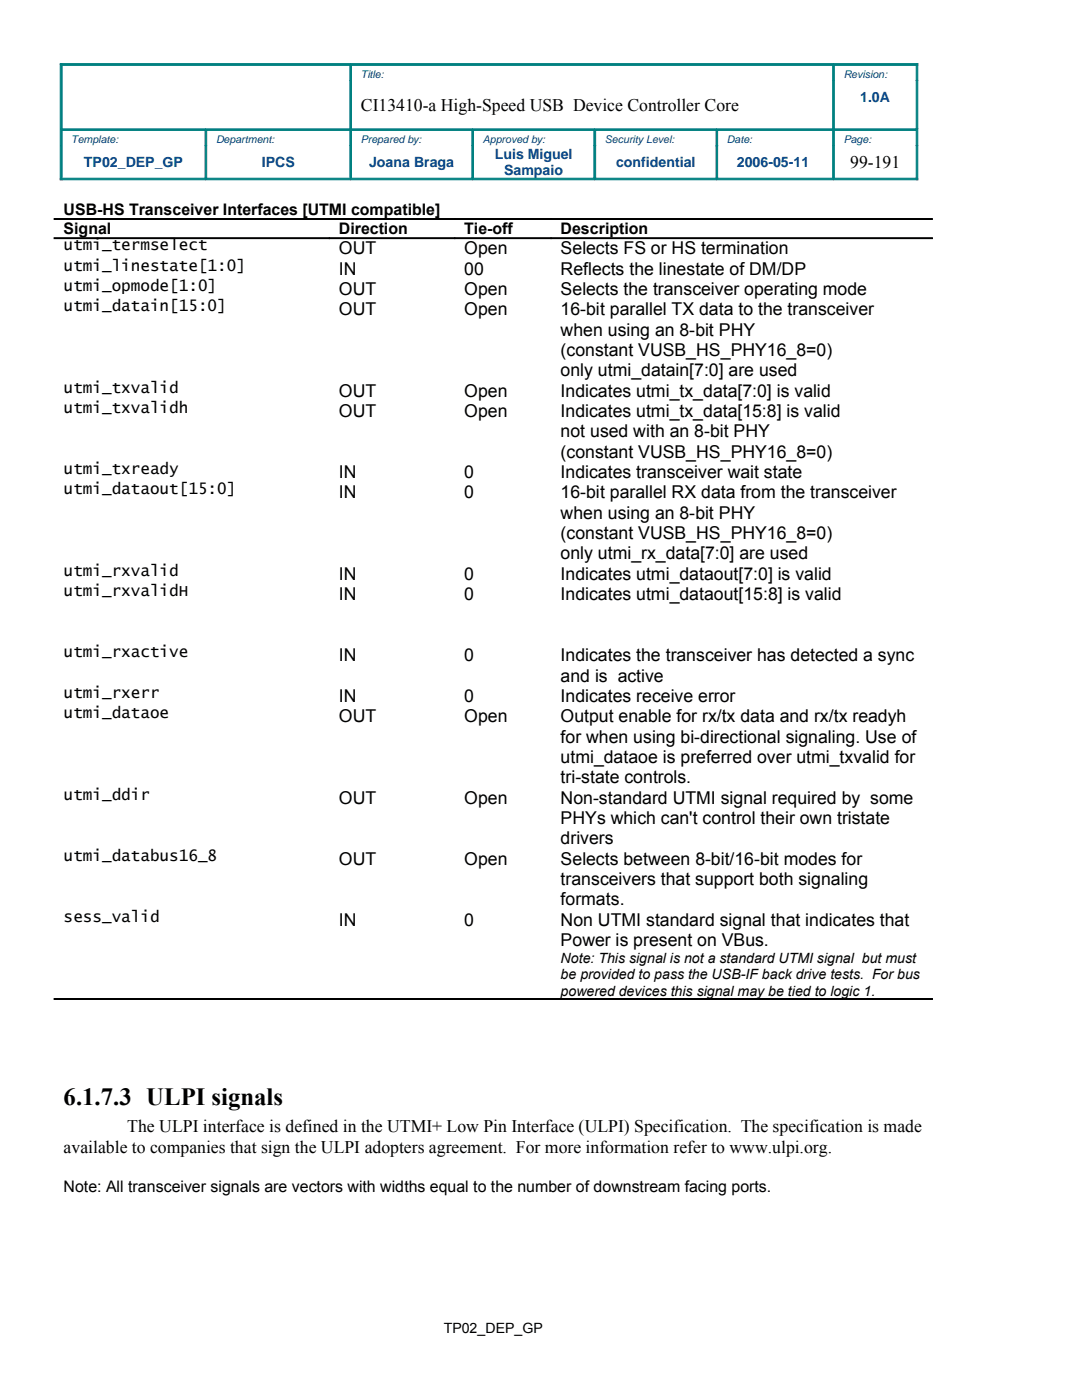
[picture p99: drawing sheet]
<svg xmlns="http://www.w3.org/2000/svg" width="216mm" height="279mm" viewBox="0 0 216 279" stroke-linecap="round" stroke-linejoin="round" font-family="sans-serif">
<defs><g id="words">
<text font-size="4.9" x="12.7" y="220.6">6.1.7.3 ULPI signals</text>
<g font-size="3.5">
<text x="72" y="22.2">CI13410-a High-Speed USB Device Controller Core</text>
<text x="169.7" y="33.5">99-191</text>
<text x="67.6" y="50.8">OUT</text>
<text x="92.6" y="50.8">Open</text>
<text x="111.9" y="50.8">Selects FS or HS termination</text>
<text x="67.6" y="54.8">IN</text>
<text x="67.6" y="58.9">OUT</text>
<text x="92.6" y="54.8">00</text>
<text x="92.6" y="58.9">Open</text>
<text x="111.9" y="54.8">Reflects the linestate of DM/DP</text>
<text x="111.9" y="58.9">Selects the transceiver operating mode</text>
<text x="67.6" y="62.9">OUT</text>
<text x="92.6" y="62.9">Open</text>
<text x="111.9" y="62.9">16-bit parallel TX data to the transceiver</text>
<text x="111.9" y="67">when using an 8-bit PHY</text>
<text x="111.9" y="71">(constant VUSB_HS_PHY16_8=0)</text>
<text x="111.9" y="75.1">only utmi_datain[7:0] are used</text>
<text x="67.6" y="79.2">OUT</text>
<text x="67.6" y="83.2">OUT</text>
<text x="92.6" y="79.2">Open</text>
<text x="92.6" y="83.2">Open</text>
<text x="111.9" y="79.2">Indicates utmi_tx_data[7:0] is valid</text>
<text x="111.9" y="83.2">Indicates utmi_tx_data[15:8] is valid</text>
<text x="111.9" y="87.3">not used with an 8-bit PHY</text>
<text x="67.6" y="95.4">IN</text>
<text x="92.6" y="95.4">0</text>
<text x="111.9" y="91.3">(constant VUSB_HS_PHY16_8=0)</text>
<text x="111.9" y="95.4">Indicates transceiver wait state</text>
<text x="67.6" y="99.4">IN</text>
<text x="92.6" y="99.4">0</text>
<text x="111.9" y="99.4">16-bit parallel RX data from the transceiver</text>
<text x="111.9" y="103.5">when using an 8-bit PHY</text>
<text x="111.9" y="107.6">(constant VUSB_HS_PHY16_8=0)</text>
<text x="111.9" y="111.6">only utmi_rx_data[7:0] are used</text>
<text x="67.6" y="115.7">IN</text>
<text x="67.6" y="119.7">IN</text>
<text x="92.6" y="115.7">0</text>
<text x="92.6" y="119.7">0</text>
<text x="111.9" y="115.7">Indicates utmi_dataout[7:0] is valid</text>
<text x="111.9" y="119.7">Indicates utmi_dataout[15:8] is valid</text>
<text x="67.6" y="132">IN</text>
<text x="92.6" y="132">0</text>
<text x="111.9" y="132">Indicates the transceiver has detected a sync</text>
<text x="111.9" y="136.1">and is active</text>
<text x="67.6" y="140.1">IN</text>
<text x="92.6" y="140.1">0</text>
<text x="111.9" y="140.1">Indicates receive error</text>
<text x="67.6" y="144.2">OUT</text>
<text x="92.6" y="144.2">Open</text>
<text x="111.9" y="144.2">Output enable for rx/tx data and rx/tx readyh</text>
<text x="111.9" y="148.2">for when using bi-directional signaling. Use of</text>
<text x="111.9" y="152.3">utmi_dataoe is preferred over utmi_txvalid for</text>
<text x="67.6" y="160.4">OUT</text>
<text x="92.6" y="160.4">Open</text>
<text x="111.9" y="156.4">tri-state controls.</text>
<text x="111.9" y="160.4">Non-standard UTMI signal required by some</text>
<text x="111.9" y="164.5">PHYs which can't control their own tristate</text>
<text x="67.6" y="172.6">OUT</text>
<text x="92.6" y="172.6">Open</text>
<text x="111.9" y="168.5">drivers</text>
<text x="111.9" y="172.6">Selects between 8-bit/16-bit modes for</text>
<text x="111.9" y="176.6">transceivers that support both signaling</text>
<text x="67.6" y="184.7">IN</text>
<text x="92.6" y="184.7">0</text>
<text x="111.9" y="180.7">formats.</text>
<text x="111.9" y="184.7">Non UTMI standard signal that indicates that</text>
<text x="111.9" y="188.8">Power is present on VBus.</text>
<text x="25.4" y="226">The ULPI interface is defined in the UTMI+ Low Pin Interface (ULPI) Specification. The specification is made</text>
<text x="12.7" y="230">available to companies that sign the ULPI adopters agreement. For more information refer to www.ulpi.org.</text>
</g>
<g font-size="3.2">
<text x="12.7" y="43">USB-HS Transceiver Interfaces [UTMI compatible]</text>
<text x="12.7" y="46.8">Signal</text>
<text x="67.6" y="46.8">Direction</text>
<text x="92.6" y="46.8">Tie-off</text>
<text x="111.9" y="46.8">Description</text>
<text x="12.7" y="50">utmi_termselect</text>
<text x="12.7" y="54">utmi_linestate[1:0]</text>
<text x="12.7" y="58.1">utmi_opmode[1:0]</text>
<text x="12.7" y="62.1">utmi_datain[15:0]</text>
<text x="12.7" y="78.4">utmi_txvalid</text>
<text x="12.7" y="82.4">utmi_txvalidh</text>
<text x="12.7" y="94.6">utmi_txready</text>
<text x="12.7" y="98.6">utmi_dataout[15:0]</text>
<text x="12.7" y="114.9">utmi_rxvalid</text>
<text x="12.7" y="118.9">utmi_rxvalidH</text>
<text x="12.7" y="131.2">utmi_rxactive</text>
<text x="12.7" y="139.3">utmi_rxerr</text>
<text x="12.7" y="143.4">utmi_dataoe</text>
<text x="12.7" y="159.6">utmi_ddir</text>
<text x="12.7" y="171.8">utmi_databus16_8</text>
<text x="12.7" y="183.9">sess_valid</text>
<text x="12.7" y="237.9">Note: All transceiver signals are vectors with widths equal to the number of downstream facing ports.</text>
</g>
<g font-size="2.8" fill="#004186">
<text x="171.7" y="20.3">1.0A</text>
<text x="16.8" y="33.3">TP02_DEP_GP</text>
<text x="52.2" y="33.3">IPCS</text>
<text x="73.7" y="33.3">Joana Braga</text>
<text x="98.7" y="31.7">Luis Miguel</text>
<text x="100.6" y="35">Sampaio</text>
<text x="122.9" y="33.3">confidential</text>
<text x="147" y="33.3">2006-05-11</text>
</g>
<g font-size="2.8">
<text x="111.9" y="192.2">Note: This signal is not a standard UTMI signal but must</text>
<text x="111.9" y="195.4">be provided to pass the USB-IF back drive tests. For bus</text>
<text x="111.9" y="198.7">powered devices this signal may be tied to logic 1.</text>
<text x="88.5" y="266.1">TP02_DEP_GP</text>
</g>
<g font-size="2.1" fill="#004186">
<text x="72" y="15.6">Title:</text>
<text x="168.3" y="15.6">Revision:</text>
<text x="14.2" y="28.6">Template:</text>
<text x="43.1" y="28.6">Department:</text>
<text x="72" y="28.6">Prepared by:</text>
<text x="96.3" y="28.6">Approved by:</text>
<text x="120.7" y="28.6">Security Level:</text>
<text x="145.1" y="28.6">Date:</text>
<text x="168.3" y="28.6">Page:</text>
</g>
</g></defs>
<g fill="#008080" stroke="#008080" stroke-width=".2">
<path d="M166.3 12.7h16.8v.4h-16.8z" fill-rule="evenodd"/>
<path d="M12 12.7h58v.4h-58z" fill-rule="evenodd"/>
<path d="M70 12.7h96.3v.4h-96.3z" fill-rule="evenodd"/>
<path d="M166.3 25.7h16.5v.3h-16.5z" fill-rule="evenodd"/>
<path d="M41.1 25.7h28.9v.3h-28.9z" fill-rule="evenodd"/>
<path d="M143 25.7h23.3v.3h-23.3z" fill-rule="evenodd"/>
<path d="M12.4 25.7h28.7v.3h-28.7z" fill-rule="evenodd"/>
<path d="M70 25.7h24.3v.3h-24.3z" fill-rule="evenodd"/>
<path d="M94.3 25.7h24.4v.3h-24.4z" fill-rule="evenodd"/>
<path d="M118.7 25.7h24.3v.3h-24.3z" fill-rule="evenodd"/>
<path d="M166.3 35.6h16.8v.3h-16.8z" fill-rule="evenodd"/>
<path d="M12 35.6h29.1v.3h-29.1z" fill-rule="evenodd"/>
<path d="M41.1 35.6h28.9v.3h-28.9z" fill-rule="evenodd"/>
<path d="M70 35.6h24.3v.3h-24.3z" fill-rule="evenodd"/>
<path d="M94.3 35.6h24.4v.3h-24.4z" fill-rule="evenodd"/>
<path d="M118.7 35.6h24.3v.3h-24.3z" fill-rule="evenodd"/>
<path d="M143 35.6h23.3v.3h-23.3z" fill-rule="evenodd"/>
<path d="M12 29.1h.4v6.8h-.4z" fill-rule="evenodd"/>
<path d="M12 12.7h.4v13h-.4z" fill-rule="evenodd"/>
<path d="M12 25.7h.4v3.4h-.4z" fill-rule="evenodd"/>
<path d="M40.9 26.1h.3v3h-.3z" fill-rule="evenodd"/>
<path d="M40.9 29.1h.3v6.4h-.3z" fill-rule="evenodd"/>
<path d="M69.8 16.1h.3v9.6h-.3z" fill-rule="evenodd"/>
<path d="M69.8 13.1h.3v3h-.3z" fill-rule="evenodd"/>
<path d="M69.8 25.7h.3v3.4h-.3z" fill-rule="evenodd"/>
<path d="M69.8 29.1h.3v6.4h-.3z" fill-rule="evenodd"/>
<path d="M94.2 26.1h.3v3h-.3z" fill-rule="evenodd"/>
<path d="M94.2 29.1h.3v6.4h-.3z" fill-rule="evenodd"/>
<path d="M118.5 26.1h.4v3h-.4z" fill-rule="evenodd"/>
<path d="M118.5 29.1h.4v6.4h-.4z" fill-rule="evenodd"/>
<path d="M142.9 26.1h.3v3h-.3z" fill-rule="evenodd"/>
<path d="M142.9 29.1h.3v6.4h-.3z" fill-rule="evenodd"/>
<path d="M166.2 13.1h.3v3h-.3z" fill-rule="evenodd"/>
<path d="M166.2 16.1h.3v9.6h-.3z" fill-rule="evenodd"/>
<path d="M166.2 25.7h.3v3.4h-.3z" fill-rule="evenodd"/>
<path d="M166.2 29.1h.3v6.4h-.3z" fill-rule="evenodd"/>
<path d="M182.8 29.1h.3v6.8h-.3z" fill-rule="evenodd"/>
<path d="M182.8 16.1h.3v9.6h-.3z" fill-rule="evenodd"/>
<path d="M182.8 12.7h.3v3.4h-.3z" fill-rule="evenodd"/>
<path d="M182.8 25.7h.3v3.4h-.3z" fill-rule="evenodd"/>
</g>
<g fill="#000" stroke="#000" stroke-width=".2">
<path d="M10.8 43.6h54.9v.2h-54.9z" fill-rule="evenodd"/>
<path d="M10.8 47.4h54.9v.2h-54.9z" fill-rule="evenodd"/>
<path d="M65.7 43.6h25v.2h-25z" fill-rule="evenodd"/>
<path d="M65.7 47.4h25v.2h-25z" fill-rule="evenodd"/>
<path d="M90.7 43.6h19.3v.2h-19.3z" fill-rule="evenodd"/>
<path d="M90.7 47.4h19.3v.2h-19.3z" fill-rule="evenodd"/>
<path d="M110 43.6h76.1v.2h-76.1z" fill-rule="evenodd"/>
<path d="M110 47.4h76.1v.2h-76.1z" fill-rule="evenodd"/>
<path d="M10.8 199.3h54.9v.2h-54.9z" fill-rule="evenodd"/>
<path d="M65.7 199.3h25v.2h-25z" fill-rule="evenodd"/>
<path d="M90.7 199.3h19.3v.2h-19.3z" fill-rule="evenodd"/>
<path d="M110 199.3h76.1v.2h-76.1z" fill-rule="evenodd"/>
</g>
<use href="#words"/>
</svg>
